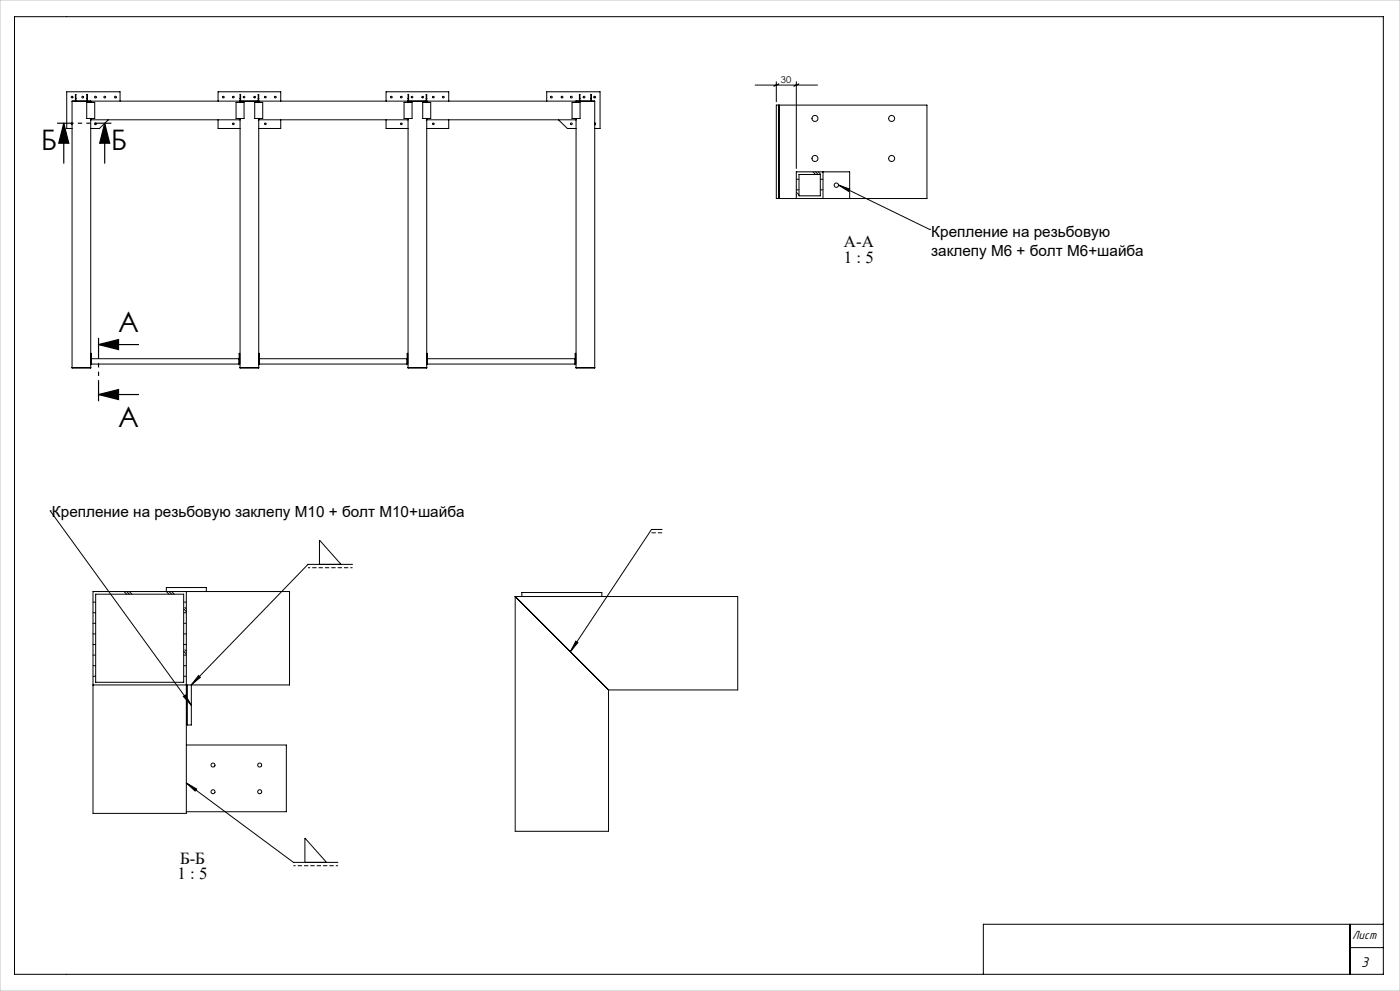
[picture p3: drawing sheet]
<svg xmlns="http://www.w3.org/2000/svg" width="420mm" height="297mm" viewBox="0 0 420 297" stroke-linecap="round" stroke-linejoin="round" font-family="sans-serif">
<defs><g id="words">
<g font-size="8.5">
<text x="12.4" y="45">Б</text>
<text x="33.3" y="45">Б</text>
<text x="35.4" y="99.4">А</text>
<text x="35.4" y="127.9">А</text>
</g>
<g font-size="5">
<text x="253.2" y="74.1">А-А</text>
<text x="253.2" y="78.7">1 : 5</text>
<text x="53.3" y="263.5">1 : 5</text>
<text x="54" y="258.9">Б-Б</text>
</g>
<g font-size="4.6">
<text x="279.4" y="71">Крепление на резьбовую</text>
<text x="279.4" y="76.6">заклепу М6 + болт М6+шайба</text>
<text x="15.6" y="154.9">Крепление на резьбовую заклепу М10 + болт М10+шайба</text>
</g>
<text font-size="4.4" x="408.3" y="289.8">3</text>
<text font-size="3.7" x="405.6" y="281.4">Лист</text>
<text font-size="2.8" x="234.3" y="24.9">30</text>
</g></defs>
<g fill="none" stroke="#000" stroke-width=".3">
<path d="M4.4 5h410.6v287h-410.6zM21.6 36.8l-.2 .3 .2 .3M22.6 29.5h.2M22.6 30.3v-2h.2v2M26 30.7h2.4v4.8h-2.4zM26.1 30.3v-2h.1v2M26.1 29.5h.1M27.2 35.5v74.8h-5.6v-80h156.8v80h-5.6v-74.8M27.2 30.3v.4M27.2 35.9h44.8M32.5 35.9l-2.7 2.6h-2.6M36 30.3v-2.8h-16v11h1.6"/>
<path d="M65.4 30.3v-2.8h18.8v2.8M65.4 35.9v2.6h6.6M70.8 30.7h2.4v4.8h-2.4zM72 29.5h.2M72 35.5v74.8h5.6v-74.8M72.2 30.3v-2h-.2v2.4M76.4 30.7h2.4v4.8h-2.4zM77.5 29.5h.1M77.5 30.3v-2h.1v2.4M77.6 35.9h44.8M84.2 35.9v2.6h-6.6M115.8 30.3v-2.8h18.8v2.8"/>
<path d="M115.8 35.9v2.6h6.6M121.2 30.7h2.4v4.8h-2.4zM122.4 29.5h.2M122.4 35.5v74.8h5.6v-74.8M122.6 30.3v-2h-.2v2.4M126.8 30.7h2.4v4.8h-2.4zM127.9 29.5h.1M127.9 30.3v-2h.1v2.4M128 35.9h44.8M134.6 35.9v2.6h-6.6M164 30.3v-2.8h16v11h-1.6M167.5 35.9l2.7 2.6h2.6"/>
<path d="M171.6 30.7h2.4v4.8h-2.4zM172.8 30.3v.4M173.8 30.3v-2h.2v2M173.8 29.5h.2M177.3 29.5h.1M177.3 30.3v-2h.1v2M178.4 36.8l.3 .3-.3 .3M226.5 25.5h18.7M232.9 31.5h45.2v28h-45.2zM232.9 24.5v6M233.7 25.1l-1.6 .8M233.7 31.5v28"/>
<path d="M238.9 24.5v26M239.7 25.1l-1.6 .8M238.9 53.7h.8M238.9 56.9h.8M238.9 58.4l.1 .1M238.9 57.6l.8 .8M238.9 59.5v-8h16v8M239.7 52.3h6.4v6.4h-6.4zM243.9 51.5l.6 .6M244.7 51.5l.6 .6M245.5 51.5l.6 .6M246.1 53.7h.8"/>
<path d="M246.1 56.9h.8M246.9 51.5v8M251.5 55.5l3.4 1.2-.3 .7zM251.5 55.5l27.4 13.3M278.9 68.8h.1M21.6 110.1h5.6M27.2 109.1h44.7v-3.2h-.2v3.2M27.2 105.9h.2v3.2M27.4 107.5h44.3M72 110.1h5.6M77.6 109.1h44.7v-3.2h-.2v3.2M77.6 105.9h.2v3.2"/>
<path d="M77.8 107.5h44.3M122.4 110.1h5.6M128 109.1h44.7v-3.2h-.2v3.2M128 105.9h.2v3.2M128.2 107.5h44.3M172.8 110.1h5.6M15.1 153.1h.1M15.1 153.1l42.3 58.3M198.6 158.7h-3.1l-24.4 36.6M28.7 178.1h26.4v26.4h-26.4zM37.2 177.3l.8 .8M38 177.3l.8 .8"/>
<path d="M38.8 177.3l.8 .8M50.7 177.3l.8 .8M51.5 177.3l.8 .8M55.9 177.3v66.5h-28v-66.5h59v28h-59M61.9 177.3v-1.2h-12v1.2l.8 .8M95.8 169.1v-7.2l6.5 7.2M105.8 169.1h-13.4l-35 36.2M154.6 178.8v70.3h28v-42.3M154.6 178.8h66.7v28h-38.7M154.6 178.8l28 28M156.6 178.8v-1.2h24v1.2M27.9 180.5h.8"/>
<path d="M27.9 183.6h.8M27.9 186.8h.8M27.9 190h.8M27.9 193.2h.8M27.9 196.3h.8M27.9 199.5h.8M55.1 180.5h.8M55.1 183.6h.8M55.1 186.8h.8M55.1 190h.8M55.1 193.2h.8M55.1 196.3h.8"/>
<path d="M55.1 199.5h.8M55.1 195.2l.8 .8M55.1 182.5l.8 .8M55.5 194.7l.4 .5M55.5 182l.4 .5M172.7 192.1l.7 .5-2.3 2.7zM27.9 202.7h.8M55 208.7l.6-.4 1.8 3.1zM55.1 202.7h.8M56.2 205.3v12h1.2v-12M59.6 202.5l.5 .5-2.7 2.3zM55.9 223.3h30v20h-30"/>
<path d="M55.9 234.7l3.1 1.8-.5 .6zM55.9 234.7l32.1 23.8h13.4M91.5 258.5v-7.3l6.4 7.3M405 277v15M415 277h-120v15M405 284h10"/>
<circle cx="21.6" cy="29.1" r=".26"/>
<circle cx="24.8" cy="29.1" r=".26"/>
<circle cx="28.6" cy="29.1" r=".26"/>
<circle cx="28.6" cy="37.1" r=".26"/>
<circle cx="31.4" cy="29.1" r=".26"/>
<circle cx="34.6" cy="29.1" r=".26"/>
<circle cx="67" cy="29.1" r=".24"/>
<circle cx="70" cy="29.1" r=".24"/>
<circle cx="70" cy="37.1" r=".24"/>
<circle cx="73.2" cy="29.1" r=".24"/>
<circle cx="76.4" cy="29.1" r=".24"/>
<circle cx="79.6" cy="29.1" r=".24"/>
<circle cx="79.6" cy="37.1" r=".24"/>
<circle cx="82.6" cy="29.1" r=".24"/>
<circle cx="117.4" cy="29.1" r=".24"/>
<circle cx="120.4" cy="29.1" r=".24"/>
<circle cx="120.4" cy="37.1" r=".24"/>
<circle cx="123.6" cy="29.1" r=".24"/>
<circle cx="126.8" cy="29.1" r=".24"/>
<circle cx="130" cy="29.1" r=".24"/>
<circle cx="130" cy="37.1" r=".24"/>
<circle cx="133" cy="29.1" r=".24"/>
<circle cx="165.4" cy="29.1" r=".26"/>
<circle cx="168.6" cy="29.1" r=".26"/>
<circle cx="171.4" cy="29.1" r=".26"/>
<circle cx="171.4" cy="37.1" r=".26"/>
<circle cx="175.2" cy="29.1" r=".26"/>
<circle cx="178.4" cy="29.1" r=".26"/>
<circle cx="244.5" cy="35.5" r=".9"/>
<circle cx="267.5" cy="35.5" r=".9"/>
<circle cx="244.5" cy="47.5" r=".9"/>
<circle cx="250.9" cy="55.5" r=".65"/>
<circle cx="267.5" cy="47.5" r=".9"/>
<circle cx="63.9" cy="229.3" r=".6"/>
<circle cx="63.9" cy="237.3" r=".6"/>
<circle cx="77.9" cy="229.3" r=".6"/>
<circle cx="77.9" cy="237.3" r=".6"/>
</g>
<path d="M19.1 36.9l1.5 6h-3zM19.1 36.9v12M31.4 36.9l1.5 6h-3zM31.4 36.9v12M29.6 103.3l6-1.5v3zM29.6 118.2l6-1.5v3zM29.6 103.3h12M29.6 118.2h12" fill="none" stroke="#000" stroke-width=".35"/>
<path d="M105.8 170.1h-13.4M101.4 259.5h-13.4" fill="none" stroke="#000" stroke-width=".3" stroke-dasharray="1.3 .6" stroke-dashoffset=".6" stroke-linecap="butt"/>
<path d="M198.6 159.7h-3.1" fill="none" stroke="#000" stroke-width=".3" stroke-dasharray="1.3 .6" stroke-linecap="butt"/>
<path d="M29.6 101.3v18.9" fill="none" stroke="#000" stroke-width=".35" stroke-dasharray="6.3 1.3 1.3 1.3 1.3 1.3" stroke-linecap="butt"/>
<path d="M33.4 36.9h-16.3" fill="none" stroke="#000" stroke-width=".35" stroke-dasharray="6.3 1.3 1.3 1.3 1.3 1.3" stroke-dashoffset="1.4" stroke-linecap="butt"/>
<path d="M0 0h420v297h-420z" fill="none" stroke="#c0c0c0" stroke-width=".3"/>
<g fill="#000">
<path d="M31.4 36.9l1.5 6h-3zM19.1 36.9l1.5 6h-3z"/>
<path d="M251.5 55.5l3.4 1.2-.3 .7zM55 208.7l.6-.4 1.8 3.1z"/>
<path d="M29.6 103.3l6-1.5v3zM29.6 118.2l6-1.5v3z"/>
<path d="M55.9 234.7l3.1 1.8-.5 .6zM59.6 202.5l.5 .5-2.7 2.3zM172.7 192.1l.7 .5-2.3 2.7z"/>
</g>
<use href="#words"/>
</svg>
